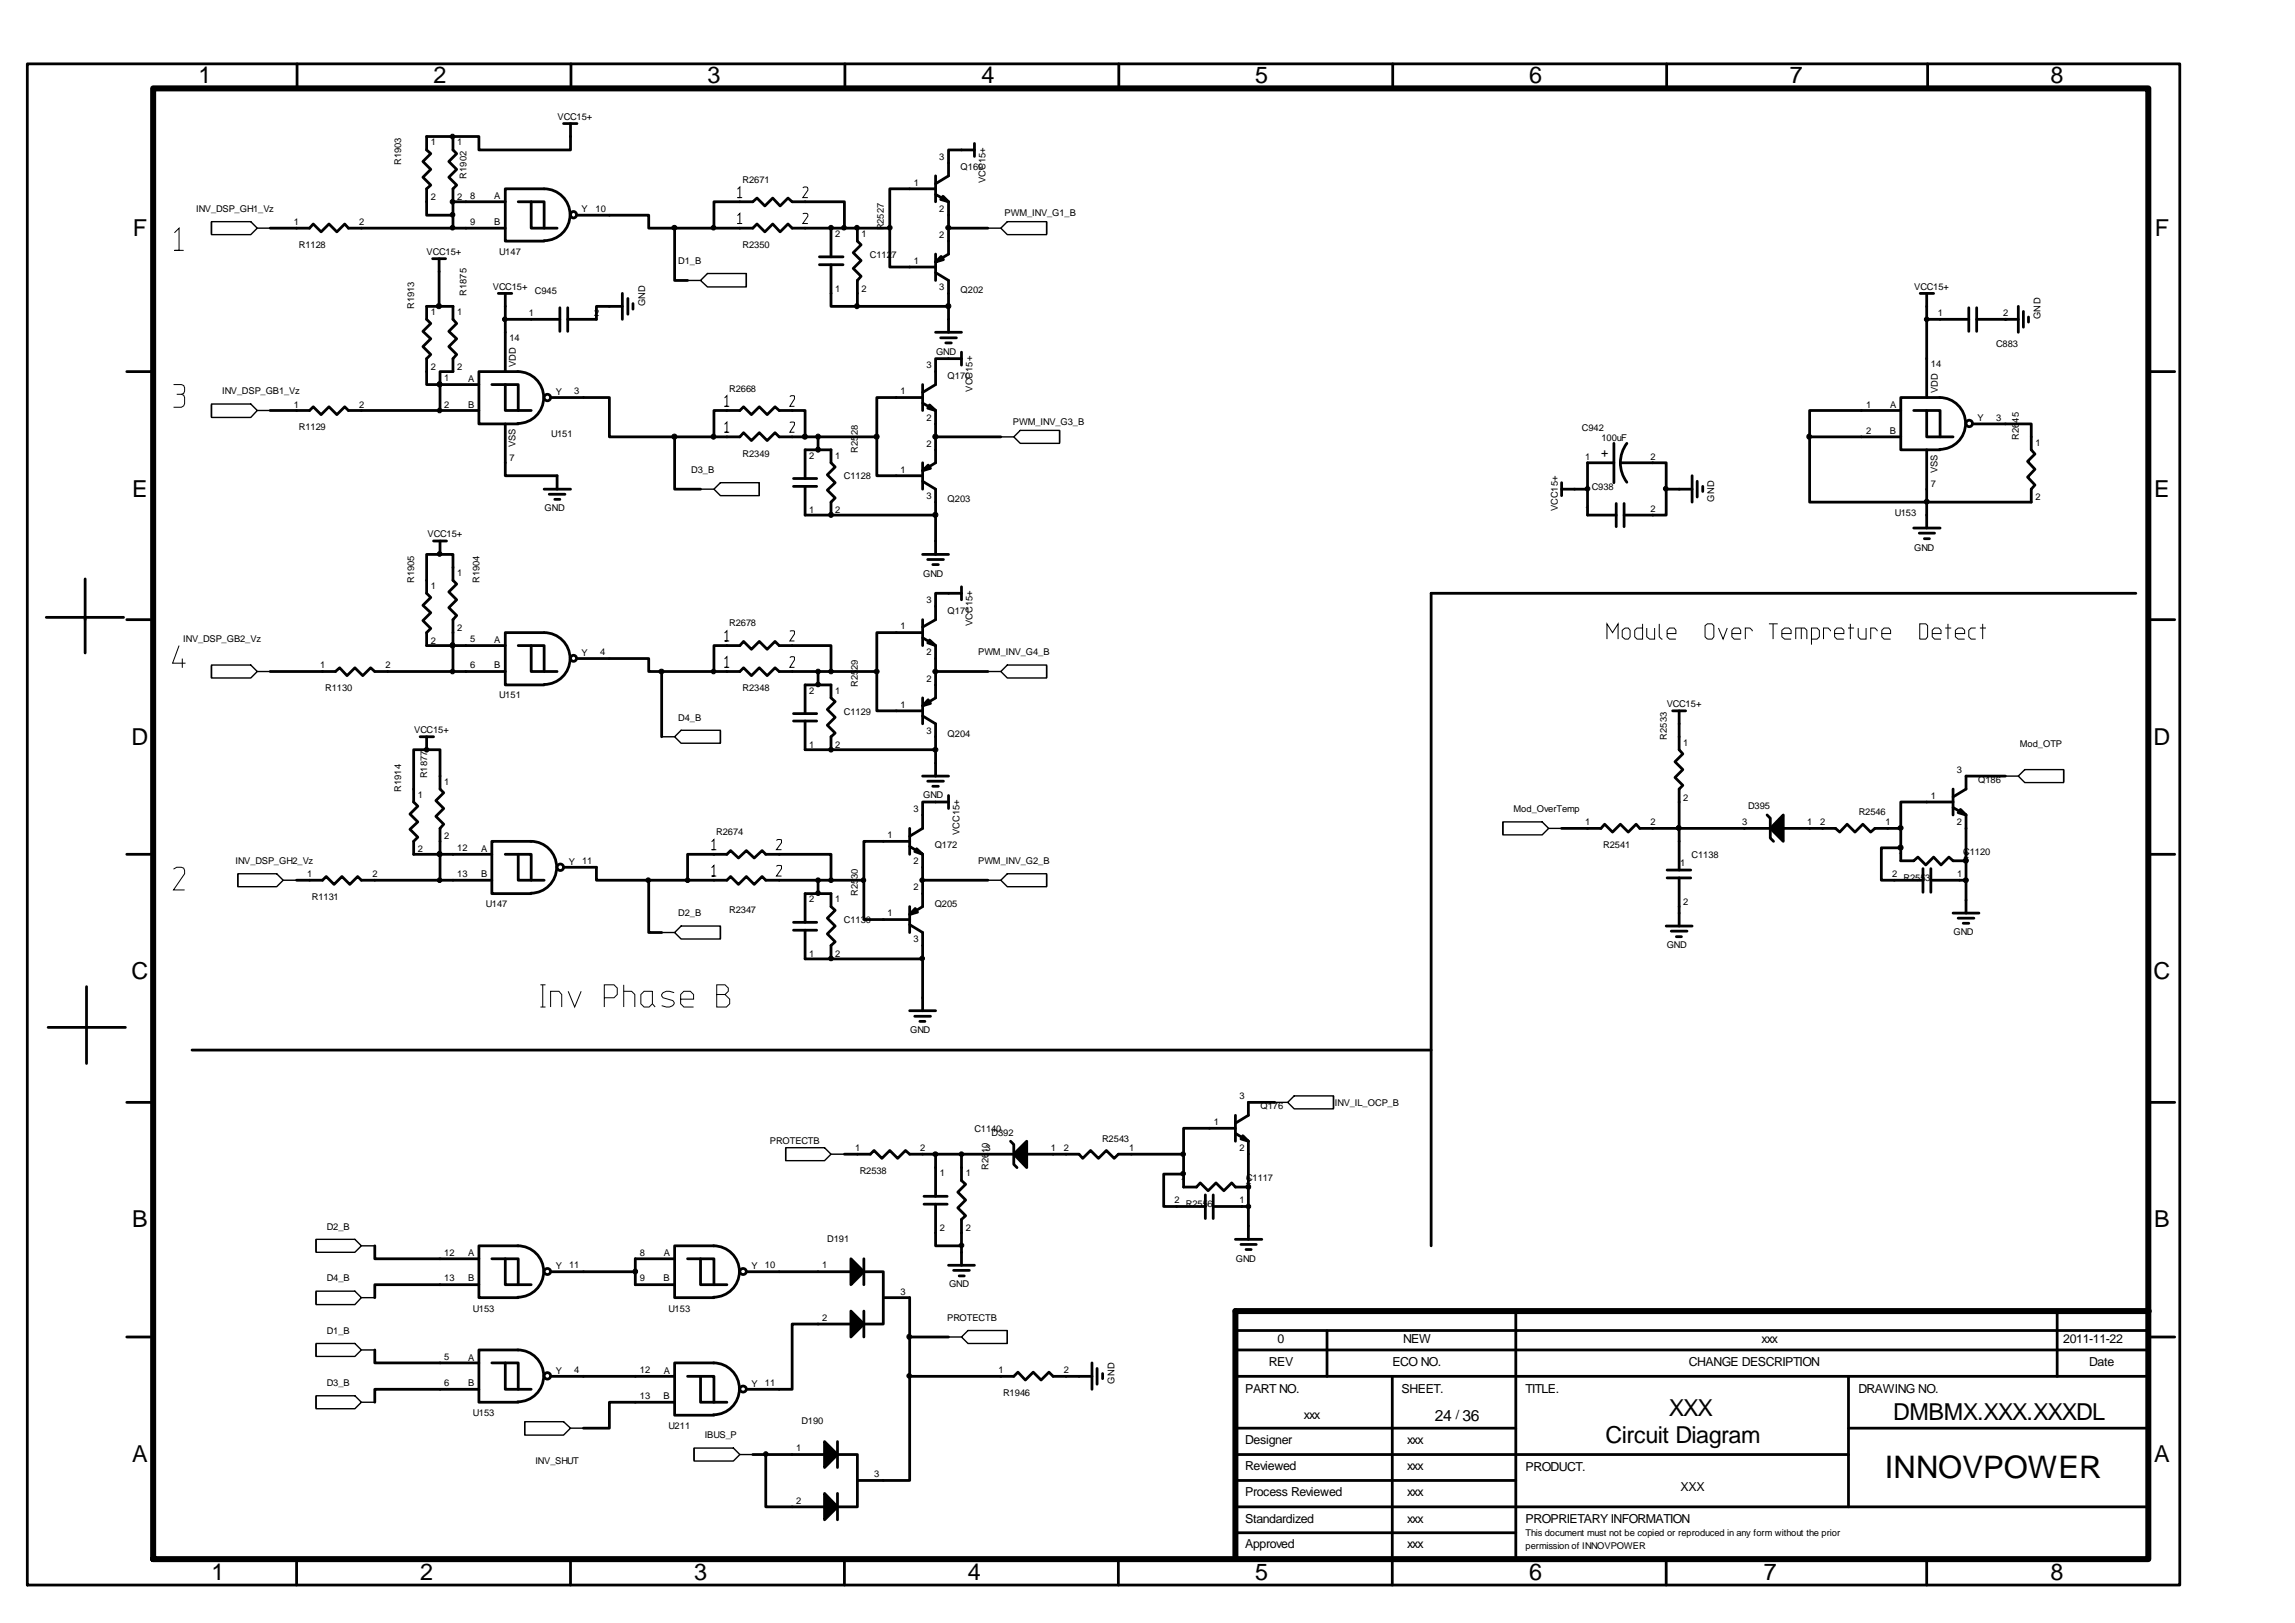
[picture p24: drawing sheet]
<svg xmlns="http://www.w3.org/2000/svg" width="420mm" height="297mm" viewBox="0 0 420 297" stroke-linecap="round" stroke-linejoin="round" font-family="sans-serif">
<defs><g id="words">
<text font-size="5.7" x="344.9" y="270.3">INNOVPOWER</text>
<g font-size="4.3">
<text x="36.3" y="15.2">1</text>
<text x="79.3" y="15.2">2</text>
<text x="129.5" y="15.2">3</text>
<text x="179.6" y="15.2">4</text>
<text x="229.7" y="15.2">5</text>
<text x="279.8" y="15.2">6</text>
<text x="327.5" y="15.2">7</text>
<text x="375.2" y="15.2">8</text>
<text x="24.3" y="43.1">F</text>
<text x="394.3" y="43.1">F</text>
<text x="24.2" y="90.9">E</text>
<text x="394.2" y="90.9">E</text>
<text x="24" y="136.2">D</text>
<text x="394" y="136.2">D</text>
<text x="24" y="179.2">C</text>
<text x="394" y="179.2">C</text>
<text x="24.2" y="224.5">B</text>
<text x="394.2" y="224.5">B</text>
<text x="293.8" y="263.9">Circuit Diagram</text>
<text x="305.4" y="259.1">XXX</text>
<text x="346.4" y="259.8">DMBMX.XXX.XXXDL</text>
<text x="24.2" y="267.5">A</text>
<text x="394.2" y="267.5">A</text>
<text x="38.7" y="289">1</text>
<text x="76.9" y="289">2</text>
<text x="127" y="289">3</text>
<text x="177.1" y="289">4</text>
<text x="229.7" y="289">5</text>
<text x="279.8" y="289">6</text>
<text x="322.7" y="289">7</text>
<text x="375.2" y="289">8</text>
</g>
<text font-size="2.9" x="262.5" y="259.9">24 36</text>
<g font-size="2.3">
<text x="293" y="83.6">+</text>
<text x="233.8" y="245.7">0</text>
<text x="256.7" y="245.7">NEW</text>
<text x="322.3" y="245.7">xxx</text>
<text x="377.6" y="245.7">2011-11-22</text>
<text x="232.2" y="249.9">REV</text>
<text x="254.8" y="249.9">ECO NO.</text>
<text x="309.1" y="249.9">CHANGE DESCRIPTION</text>
<text x="382.3" y="249.9">Date</text>
<text x="227.9" y="254.8">PART NO.</text>
<text x="256.5" y="254.8">SHEET.</text>
<text x="279.2" y="254.8">TITLE.</text>
<text x="340" y="254.8">DRAWING NO.</text>
<text x="238.6" y="259.6">xxx</text>
<text x="266.4" y="259.6">/</text>
<text x="227.9" y="264.2">Designer</text>
<text x="227.9" y="269">Reviewed</text>
<text x="257.5" y="269">xxx</text>
<text x="257.5" y="264.2">xxx</text>
<text x="279.2" y="269.2">PRODUCT.</text>
<text x="227.9" y="273.7">Process Reviewed</text>
<text x="257.5" y="273.7">xxx</text>
<text x="307.5" y="272.7">XXX</text>
<text x="227.9" y="278.6">Standardized</text>
<text x="257.5" y="278.6">xxx</text>
<text x="279.2" y="278.7">PROPRIETARY INFORMATION</text>
<text x="227.9" y="283.3">Approved</text>
<text x="257.5" y="283.3">xxx</text>
</g>
<g font-size="1.7">
<text x="102" y="21.9">VCC15+</text>
<text x="78.8" y="26.6">1</text>
<text x="83.7" y="26.6">1</text>
<text x="171.9" y="29.2">3</text>
<text x="73.4" y="30.2" transform="rotate(-90 73.4 30.2)">R1903</text>
<text x="85.3" y="32.7" transform="rotate(-90 85.3 32.7)">R1902</text>
<text x="135.9" y="33.4">R2671</text>
<text x="167.2" y="33.9">1</text>
<text x="175.8" y="31.1">Q169</text>
<text x="180.3" y="33.4" transform="rotate(-90 180.3 33.4)">VCC15+</text>
<text x="35.9" y="38.8">INV_DSP_GH1_Vz</text>
<text x="53.8" y="41.1">1</text>
<text x="65.7" y="41.1">2</text>
<text x="78.8" y="36.7">2</text>
<text x="83.7" y="36.7">2</text>
<text x="86" y="41.1">9</text>
<text x="86" y="36.3">8</text>
<text x="90.4" y="41.1">B</text>
<text x="90.4" y="36.5">A</text>
<text x="106.4" y="38.9">Y</text>
<text x="109" y="38.8">10</text>
<text x="171.9" y="38.8">2</text>
<text x="183.8" y="39.5">PWM_INV_G1_B</text>
<text x="54.7" y="45.3">R1128</text>
<text x="78.1" y="46.6">VCC15+</text>
<text x="91.4" y="46.6">U147</text>
<text x="135.9" y="45.3">R2350</text>
<text x="152.8" y="43.3">2</text>
<text x="157.7" y="43.3">1</text>
<text x="159.2" y="47.2">C1127</text>
<text x="161.7" y="42.2" transform="rotate(-90 161.7 42.2)">R2527</text>
<text x="171.9" y="43.5">2</text>
<text x="90.2" y="53">VCC15+</text>
<text x="97.9" y="53.8">C945</text>
<text x="124.1" y="48.3">D1_B</text>
<text x="152.8" y="53.3">1</text>
<text x="157.7" y="53.3">2</text>
<text x="167.2" y="48.3">1</text>
<text x="171.9" y="53.1">3</text>
<text x="175.8" y="53.7">Q202</text>
<text x="350.3" y="53">VCC15+</text>
<text x="75.8" y="56.6" transform="rotate(-90 75.8 56.6)">R1913</text>
<text x="78.8" y="57.7">1</text>
<text x="83.7" y="57.7">1</text>
<text x="85.3" y="54.1" transform="rotate(-90 85.3 54.1)">R1875</text>
<text x="96.8" y="57.8">1</text>
<text x="108.7" y="57.8">2</text>
<text x="118" y="56" transform="rotate(-90 118 56)">GND</text>
<text x="354.6" y="57.8">1</text>
<text x="366.5" y="57.8">2</text>
<text x="373.4" y="58.3" transform="rotate(-90 373.4 58.3)">GND</text>
<text x="93.2" y="62.4">14</text>
<text x="171.3" y="64.9">GND</text>
<text x="365.3" y="63.4">C883</text>
<text x="78.8" y="67.6">2</text>
<text x="81.3" y="69.8">1</text>
<text x="83.7" y="67.6">2</text>
<text x="85.7" y="69.8">A</text>
<text x="94.4" y="67.2" transform="rotate(-90 94.4 67.2)">VDD</text>
<text x="133.4" y="71.6">R2668</text>
<text x="169.5" y="67.4">3</text>
<text x="173.4" y="69.3">Q170</text>
<text x="178" y="71.6" transform="rotate(-90 178 71.6)">VCC15+</text>
<text x="353.3" y="67.2">14</text>
<text x="354.6" y="72" transform="rotate(-90 354.6 72)">VDD</text>
<text x="40.6" y="72.1">INV_DSP_GB1_Vz</text>
<text x="53.8" y="74.6">1</text>
<text x="65.7" y="74.6">2</text>
<text x="81.3" y="74.6">2</text>
<text x="85.7" y="74.6">B</text>
<text x="101.7" y="72.3">Y</text>
<text x="105.1" y="72.1">3</text>
<text x="164.8" y="72.1">1</text>
<text x="169.5" y="77">2</text>
<text x="185.3" y="77.7">PWM_INV_G3_B</text>
<text x="341.5" y="74.6">1</text>
<text x="345.9" y="74.7">A</text>
<text x="361.9" y="77">Y</text>
<text x="365.3" y="77">3</text>
<text x="54.7" y="78.7">R1129</text>
<text x="94.3" y="81.8" transform="rotate(-90 94.3 81.8)">VSS</text>
<text x="100.8" y="80">U151</text>
<text x="135.9" y="83.6">R2349</text>
<text x="148.1" y="83.9">2</text>
<text x="152.8" y="83.9">1</text>
<text x="157" y="82.8" transform="rotate(-90 157 82.8)">R2528</text>
<text x="169.5" y="81.7">2</text>
<text x="289.5" y="78.9">C942</text>
<text x="293" y="80.8">100uF</text>
<text x="341.5" y="79.3">2</text>
<text x="345.8" y="79.3">B</text>
<text x="369.4" y="80.4" transform="rotate(-90 369.4 80.4)">R2645</text>
<text x="372.5" y="81.5">1</text>
<text x="93.2" y="84.4">7</text>
<text x="126.5" y="86.5">D3_B</text>
<text x="154.4" y="87.7">C1128</text>
<text x="164.8" y="86.5">1</text>
<text x="290.1" y="84.1">1</text>
<text x="291.3" y="89.7">C938</text>
<text x="302" y="84.1">2</text>
<text x="353.3" y="89.2">7</text>
<text x="354.5" y="86.5" transform="rotate(-90 354.5 86.5)">VSS</text>
<text x="99.7" y="93.6">GND</text>
<text x="148.1" y="93.9">1</text>
<text x="152.8" y="93.9">2</text>
<text x="169.5" y="91.3">3</text>
<text x="173.4" y="91.9">Q203</text>
<text x="285.1" y="93.6" transform="rotate(-90 285.1 93.6)">VCC15+</text>
<text x="290.1" y="93.6">1</text>
<text x="302" y="93.6">2</text>
<text x="313.7" y="91.8" transform="rotate(-90 313.7 91.8)">GND</text>
<text x="346.7" y="94.4">U153</text>
<text x="372.5" y="91.5">2</text>
<text x="78.2" y="98.3">VCC15+</text>
<text x="350.3" y="100.8">GND</text>
<text x="75.8" y="106.7" transform="rotate(-90 75.8 106.7)">R1905</text>
<text x="78.8" y="107.8">1</text>
<text x="83.7" y="105.4">1</text>
<text x="87.7" y="106.7" transform="rotate(-90 87.7 106.7)">R1904</text>
<text x="168.9" y="105.5">GND</text>
<text x="169.5" y="110.3">3</text>
<text x="173.4" y="112.3">Q171</text>
<text x="33.5" y="117.5">INV_DSP_GB2_Vz</text>
<text x="78.8" y="117.8">2</text>
<text x="83.7" y="115.4">2</text>
<text x="86" y="117.5">5</text>
<text x="90.4" y="117.6">A</text>
<text x="109.8" y="119.9">4</text>
<text x="133.4" y="114.6">R2678</text>
<text x="164.8" y="115.1">1</text>
<text x="169.5" y="119.9">2</text>
<text x="178" y="114.6" transform="rotate(-90 178 114.6)">VCC15+</text>
<text x="179" y="119.9">PWM_INV_G4_B</text>
<text x="58.6" y="122.3">1</text>
<text x="70.5" y="122.3">2</text>
<text x="86" y="122.3">6</text>
<text x="90.4" y="122.3">B</text>
<text x="106.4" y="120.1">Y</text>
<text x="157" y="125.7" transform="rotate(-90 157 125.7)">R2529</text>
<text x="169.5" y="124.7">2</text>
<text x="59.5" y="126.5">R1130</text>
<text x="91.4" y="127.8">U151</text>
<text x="124.1" y="131.8">D4_B</text>
<text x="135.9" y="126.5">R2348</text>
<text x="148.1" y="126.9">2</text>
<text x="152.8" y="126.9">1</text>
<text x="154.4" y="130.7">C1129</text>
<text x="164.8" y="129.5">1</text>
<text x="305" y="129.4">VCC15+</text>
<text x="75.8" y="134.1">VCC15+</text>
<text x="148.1" y="136.9">1</text>
<text x="152.8" y="136.9">2</text>
<text x="169.5" y="134.2">3</text>
<text x="173.4" y="134.8">Q204</text>
<text x="305" y="135.3" transform="rotate(-90 305 135.3)">R2533</text>
<text x="308" y="136.4">1</text>
<text x="369.6" y="136.7">Mod_OTP</text>
<text x="78.1" y="142.4" transform="rotate(-90 78.1 142.4)">R1877</text>
<text x="81.3" y="143.6">1</text>
<text x="358.1" y="141.4">3</text>
<text x="362" y="143.3">Q186</text>
<text x="73.4" y="144.9" transform="rotate(-90 73.4 144.9)">R1914</text>
<text x="76.5" y="146">1</text>
<text x="167.1" y="148.5">3</text>
<text x="168.9" y="146">GND</text>
<text x="276.9" y="148.5">Mod_OverTemp</text>
<text x="308" y="146.5">2</text>
<text x="319.9" y="148.1">D395</text>
<text x="340.1" y="149.2">R2546</text>
<text x="353.3" y="146.1">1</text>
<text x="76.5" y="156">2</text>
<text x="81.3" y="153.6">2</text>
<text x="83.7" y="155.7">12</text>
<text x="88.1" y="155.8">A</text>
<text x="131.1" y="152.7">R2674</text>
<text x="162.4" y="153.3">1</text>
<text x="171" y="155.2">Q172</text>
<text x="175.6" y="152.7" transform="rotate(-90 175.6 152.7)">VCC15+</text>
<text x="290.1" y="151">1</text>
<text x="293.4" y="155.1">R2541</text>
<text x="302" y="151">2</text>
<text x="318.8" y="151">3</text>
<text x="330.7" y="151">1</text>
<text x="333.1" y="151">2</text>
<text x="345" y="151">1</text>
<text x="358.1" y="151">2</text>
<text x="43.1" y="158.1">INV_DSP_GH2_Vz</text>
<text x="56.2" y="160.4">1</text>
<text x="68.2" y="160.4">2</text>
<text x="83.7" y="160.4">13</text>
<text x="88.1" y="160.4">B</text>
<text x="104.1" y="158.2">Y</text>
<text x="106.5" y="158.1">11</text>
<text x="167.1" y="158.1">2</text>
<text x="179" y="158.1">PWM_INV_G2_B</text>
<text x="307.4" y="158.5">1</text>
<text x="309.5" y="157">C1138</text>
<text x="346.2" y="160.4">2</text>
<text x="347.4" y="156.9">1</text>
<text x="348.3" y="161.1">R2553</text>
<text x="358.1" y="160.4">1</text>
<text x="359.2" y="156.5">C1120</text>
<text x="359.3" y="156.9">2</text>
<text x="57.1" y="164.7">R1131</text>
<text x="88.9" y="165.9">U147</text>
<text x="124.1" y="167.6">D2_B</text>
<text x="133.4" y="167">R2347</text>
<text x="148.1" y="165.1">2</text>
<text x="152.8" y="165.1">1</text>
<text x="157" y="163.9" transform="rotate(-90 157 163.9)">R2530</text>
<text x="162.4" y="167.6">1</text>
<text x="167.1" y="162.9">2</text>
<text x="171" y="165.9">Q205</text>
<text x="308" y="165.5">2</text>
<text x="154.4" y="168.9">C1130</text>
<text x="167.1" y="172.4">3</text>
<text x="305" y="173.5">GND</text>
<text x="357.5" y="171.1">GND</text>
<text x="148.1" y="175.1">1</text>
<text x="152.8" y="175.1">2</text>
<text x="166.5" y="189.1">GND</text>
<text x="226.8" y="201.1">3</text>
<text x="230.6" y="202.9">Q176</text>
<text x="244.3" y="202.3">INV_IL_OCP_B</text>
<text x="140.9" y="209.4">PROTECTB</text>
<text x="178.3" y="207.1">C1140</text>
<text x="181.4" y="207.8">D392</text>
<text x="201.7" y="208.9">R2543</text>
<text x="222.1" y="205.8">1</text>
<text x="156.5" y="210.6">1</text>
<text x="157.3" y="214.8">R2538</text>
<text x="168.4" y="210.6">2</text>
<text x="172" y="215.2">1</text>
<text x="176.7" y="215.2">1</text>
<text x="180.3" y="210.6">3</text>
<text x="180.8" y="214" transform="rotate(-90 180.8 214)">R2610</text>
<text x="192.3" y="210.6">1</text>
<text x="194.7" y="210.6">2</text>
<text x="206.6" y="210.6">1</text>
<text x="226.8" y="210.6">2</text>
<text x="214.9" y="220.1">2</text>
<text x="216.1" y="216.6">1</text>
<text x="217" y="220.8">R2556</text>
<text x="226.8" y="220.1">1</text>
<text x="228" y="216.2">C1117</text>
<text x="228" y="216.6">2</text>
<text x="59.8" y="225">D2_B</text>
<text x="151.4" y="227.2">D191</text>
<text x="172" y="225.2">2</text>
<text x="176.7" y="225.2">2</text>
<text x="81.3" y="229.7">12</text>
<text x="85.7" y="229.8">A</text>
<text x="101.7" y="232.2">Y</text>
<text x="104.1" y="232.1">11</text>
<text x="117.1" y="229.7">8</text>
<text x="121.5" y="229.8">A</text>
<text x="137.5" y="232.2">Y</text>
<text x="140" y="232.1">10</text>
<text x="150.5" y="232.1">1</text>
<text x="226.1" y="230.8">GND</text>
<text x="59.8" y="234.4">D4_B</text>
<text x="81.3" y="234.4">13</text>
<text x="85.7" y="234.4">B</text>
<text x="86.5" y="239.9">U153</text>
<text x="117.1" y="234.4">9</text>
<text x="121.4" y="234.4">B</text>
<text x="122.3" y="239.9">U153</text>
<text x="164.8" y="236.9">3</text>
<text x="173.7" y="235.5">GND</text>
<text x="59.8" y="244">D1_B</text>
<text x="150.5" y="241.6">2</text>
<text x="173.3" y="241.6">PROTECTB</text>
<text x="81.3" y="248.8">5</text>
<text x="85.7" y="248.9">A</text>
<text x="101.7" y="251.3">Y</text>
<text x="105.1" y="251.2">4</text>
<text x="117.1" y="251.2">12</text>
<text x="121.5" y="251.3">A</text>
<text x="182.7" y="251.2">1</text>
<text x="194.7" y="251.2">2</text>
<text x="59.8" y="253.6">D3_B</text>
<text x="81.3" y="253.6">6</text>
<text x="85.7" y="253.6">B</text>
<text x="117.1" y="255.9">13</text>
<text x="121.4" y="255.9">B</text>
<text x="137.5" y="253.7">Y</text>
<text x="140" y="253.6">11</text>
<text x="183.6" y="255.4">R1946</text>
<text x="204" y="253.2" transform="rotate(-90 204 253.2)">GND</text>
<text x="86.5" y="259.1">U153</text>
<text x="122.3" y="261.4">U211</text>
<text x="128.9" y="263.1">IBUS_P</text>
<text x="146.6" y="260.5">D190</text>
<text x="98" y="267.9">INV_SHUT</text>
<text x="145.7" y="265.5">1</text>
<text x="145.7" y="275.1">2</text>
<text x="159.9" y="270.3">3</text>
<text x="279.1" y="281.1">This document must not be copied or reproduced in any form without the prior</text>
<text x="279.1" y="283.5">permission of INNOVPOWER</text>
</g>
</g></defs>
<g fill="none" stroke="#000" stroke-width=".51">
<path d="M5 11.7h393.9v278.3h-393.9zM54.4 11.7v4.3M104.5 11.7v4.3M154.6 11.7v4.3M204.7 11.7v4.3M254.8 11.7v4.3M305 11.7v4.3M352.7 11.7v4.3M82.9 25v2.4l.7 .7-1.5 1.4 1.5 1.5-1.5 1.4 1.5 1.5-.7 .6v7.2M82.9 36.9h9.6M94.8 36.9h4.8v4.8M97.2 36.9v4.8h4.7"/>
<path d="M103.1 22.6h2.5M104.4 22.6v4.8h-16.8v-2.4h-9.5v2.4l.7 .7-1.4 1.4 1.4 1.5-1.4 1.4 1.4 1.5-.7 .6v4.9h4.8M105.6 39.4h13.1v2.3h19.1l.7-.7 1.5 1.4 1.4-1.4 1.3 1.4 1.5-1.4 .7 .7h17.9M171.2 34.5h-8.4v14.4h8.4M171.2 35.6l2.4 1.3v9.6l-2.4 1.4M171.2 32.2v4.7M178.3 27.4h-4.7v4.8l-2.4 1.4M178.3 26.2v2.4M49.4 41.7h7.2l.7-.7 1.5 1.4 1.4-1.4 1.4 1.4 1.5-1.4 .7 .7h28.7M78.1 56h4.8v2.4l.7 .8-1.5 1.4 1.5 1.4-1.5 1.4 1.5 1.5-.7 .7v2.4h-2.4v2.4h-2.4v-4.8l.7-.7-1.4-1.5 1.4-1.4-1.4-1.4 1.4-1.4-.7-.8zM79.2 47.3h2.3M80.3 47.3v8.7"/>
<path d="M91.2 53.7h2.4M92.5 58.4h9.9M92.5 53.7v14.3M99.6 44a4.7 4.7 0 0 0 4.7-4.7 4.7 4.7 0 0 0-4.7-4.8h-7.1v9.6h7.1M102.4 56.3v4.3M103.9 56.3v4.3M113.9 56h-4.8v2.4h-5.2M113.9 53.7v4.7M114.9 54.6v2.9M115.8 55.5v1.1M123.4 41.7v9.6h2.4M130.6 41.7v-4.8h7.2l.7-.7 1.5 1.5 1.4-1.5 1.3 1.5 1.5-1.5 .7 .7h9.6v4.8"/>
<path d="M149.9 48.4h4.4M149.9 47h4.4M152.1 48.4v7.6h21.5M152.1 41.7v5.3M156.9 41.7v2.4l.7 .7-1.5 1.4 1.5 1.5-1.5 1.4 1.5 1.4-.7 .8v4.7M171.2 49.9l2.4 1.4v9.5M171.2 46.5v4.8M173.6 41.7h7.2M351.4 53.7h2.4M352.6 58.4h7.7M352.6 53.7v19M360.3 56.3v4.3"/>
<path d="M361.7 58.4h7.6M361.7 56.3v4.3M369.3 56v4.8M370.2 57v2.9M371.2 58v.9M23.2 68h4.7M49.4 75.1h7.2l.7-.7 1.5 1.5 1.4-1.5 1.4 1.5 1.5-1.5 .7 .7h23.8M80.5 70.4v4.7M80.5 70.4h7.1M90 70.4h4.8v4.7M92.5 77.6v9.4h9.4v2.5M92.5 70.4v4.7h4.7"/>
<path d="M94.7 68a4.7 4.7 0 0 1 4.8 4.7 4.7 4.7 0 0 1-4.8 4.8M94.8 68h-7.2v9.6h7.2M100.8 72.7h10.7v7.2h23.9l.7-.7 1.4 1.4 1.4-1.4 1.5 1.4 1.4-1.4 .8 .7h17.8M123.4 79.9v9.6h4.8M130.6 79.9v-4.8h4.8l.7-.7 1.4 1.5 1.4-1.5 1.5 1.5 1.4-1.5 .8 .7h4.7v4.8M149.7 79.9v2.4M168.8 72.7h-8.4v14.3h8.4M168.8 73.7l2.4 1.4v9.6l-2.4 1.4M168.8 70.4v4.7M171.2 79.9h11.9M171.2 60.8h4.7M172.1 61.8h2.9"/>
<path d="M173.1 62.7h1M175.9 65.6h-4.7v4.8l-2.4 1.4M175.9 64.4v2.4M331.1 79.9h16.7M347.8 75.1h-16.7v16.8h40.6v-2.4l.7-.8-1.4-1.4 1.4-1.4-1.4-1.5 1.4-1.3-.7-.8v-4.7h-10.8M350.2 75.1h4.8v4.8M352.6 75.1v4.8h4.8M354.9 72.7a4.7 4.7 0 0 1 4.8 4.8 4.7 4.7 0 0 1-4.8 4.7M355 72.7h-7.2v9.6h7.2M393.2 68h4.7M79.3 99h2.4M80.5 99v2.4"/>
<path d="M99.6 89.5h4.8M100.5 90.4h2.9M101.5 91.4h.9M145.2 89h4.2M145.2 87.5h4.2M147.3 89v5.2h23.9M147.3 87.5v-5.2h4.8v2.4l.7 .7-1.4 1.5 1.4 1.4-1.4 1.4 1.4 1.4-.7 .8v2.3M168.8 88.1l2.4 1.4v11.9M168.8 84.7v4.8M285.7 89.5h4.8M285.7 88.3v2.4M295.3 84.7h-4.8v9.5h5.2"/>
<path d="M295.3 81.1v7.2M295.7 92.1v4.3M296.5 84.7h8.4v9.5h-7.7M297.2 92.1v4.3M297.7 81.1a5.9 5.9 0 0 0 0 7.1M304.9 89.5h4.7M309.6 87v4.9M310.6 88.1v2.8M311.6 89v.9M350.2 96.6h4.8M351.2 97.5h2.8M352.1 98.6h1"/>
<path d="M352.6 82.3v14.3M8.5 112.9h14.1M15.6 105.9v13.6M23.2 113.4h4.7M92.5 118.1h-14.4v-2.4l.7-.7-1.4-1.5 1.4-1.4-1.4-1.4 1.4-1.4-.7-.8v-7.1h4.8v4.8l.7 .6-1.5 1.5 1.5 1.4-1.5 1.5 1.5 1.4-.7 .8v9.5M94.8 118.1h4.8v4.8M97.2 118.1v4.8h4.7M168.8 115.7h-8.4v14.3h8.4M168.8 116.7l2.4 1.4v9.6l-2.4 1.4M168.8 113.4v4.7M168.8 101.4h4.8M169.8 102.4h2.8"/>
<path d="M170.7 103.3h1M175.9 108.5h-4.7v4.9l-2.4 1.3M175.9 107.4v2.3M390.8 108.5h-128.9v119.4M393.2 113.4h4.7M49.4 122.9h12l.7-.7 1.4 1.4 1.4-1.4 1.5 1.4 1.4-1.4 .8 .7h23.9M76.9 134.8h2.4M78.1 137.2h-2.4v9.5l.8 .8-1.5 1.4 1.5 1.5-1.5 1.3 1.5 1.5-.8 .7v2.4h14.3M78.1 137.2h2.4v7.2l.7 .6-1.4 1.5 1.4 1.4-1.4 1.5 1.4 1.4-.7 .8v9.4M78.1 134.8v2.4M99.6 125.2a4.7 4.7 0 0 0 4.7-4.7 4.7 4.7 0 0 0-4.7-4.8h-7.1v9.6h7.1M105.6 120.5h13.1v2.4h16.7l.7-.7 1.4 1.4 1.4-1.4 1.5 1.4 1.4-1.4 .8 .7h17.8"/>
<path d="M121.1 122.9v11.9M130.6 122.9v-4.8h4.8l.7-.8 1.4 1.5 1.4-1.5 1.5 1.5 1.4-1.5 .8 .8h9.5v4.8M145.2 131.9h4.2M145.2 130.6h4.2M147.3 131.9v5.3h23.9M147.3 130.6v-5.3h4.8v2.4l.7 .7-1.4 1.4 1.4 1.4-1.4 1.5 1.4 1.4-.7 .7v2.4M149.7 122.9v2.4M168.8 131l2.4 1.4v9.6M168.8 127.7v4.7M171.2 122.9h9.6M306.1 130h2.3M307.3 130v7.2l.6 .7-1.4 1.5 1.4 1.4-1.4 1.4 1.4 1.5-.6 .7v14.8"/>
<path d="M23.2 156.3h4.7M92.5 156.3h4.7v4.7M94.8 156.3v4.7h4.8M97.2 153.9a4.7 4.7 0 0 1 4.7 4.8 4.7 4.7 0 0 1-4.7 4.7M97.2 153.9h-7.2v9.6h7.2M103.1 158.7h6v2.3h23.9l.7-.6 1.4 1.4 1.5-1.4 1.4 1.4 1.4-1.4 .7 .6h18M166.5 153.9h-8.4v14.3h8.4M166.5 154.9l2.3 1.4v9.6l-2.3 1.4M166.5 151.6v4.7M168.8 142h4.8M169.8 142.9h2.8M170.7 143.8h1"/>
<path d="M173.6 146.7h-4.8v4.9l-2.3 1.4M173.6 145.5v2.4M285.7 151.6h7.2l.7-.8 1.5 1.4 1.4-1.4 1.4 1.4 1.5-1.4 .7 .8h23.8M305.1 159.2h4.3M323.3 149.1l.6 .6v3.6l.6 .6M347.8 155.1h-3.5v5.9h7.6M347.8 151.6v5.9h2.4l.7-.7 1.5 1.4 1.4-1.4 1.4 1.4 1.4-1.4 .8 .7h2.3M351.9 158.9v4.3M353.3 158.9v4.3M357.4 146.7h-9.6v4.9h-4.7l-.8 .6-1.4-1.4-1.5 1.4-1.4-1.4-1.4 1.4-.7-.6h-9.6M357.4 147.7l2.3 1.4v17.9M357.4 144.4v4.7"/>
<path d="M366.9 142h-7.2v2.4l-2.3 1.4M393.2 156.3h4.7M54.3 161h4.7l.7-.6 1.4 1.4 1.5-1.4 1.4 1.4 1.4-1.4 .7 .6h23.9M118.7 161v9.6h2.4M125.8 161v-4.7h7.2l.7-.7 1.4 1.4 1.5-1.4 1.4 1.4 1.4-1.4 .7 .7h12v4.7M145.2 170.2h4.2M145.2 168.7h4.2M147.3 170.2v5.2h21.5M147.3 168.7v-5.2h4.8v2.4l.7 .6-1.4 1.5 1.4 1.4-1.4 1.5 1.4 1.4-.7 .7v2.4M149.7 161v2.5M166.5 169.2l2.3 1.4v14.3M166.5 165.9v4.7"/>
<path d="M168.8 161h12M304.9 169.4h4.7M305.1 160.6h4.3M305.8 170.3h2.9M306.7 171.4h1M307.3 160.6v8.8M353.3 161h6.4M357.4 167h4.7M358.3 168h2.9M359.2 168.9h1.1M8.8 188h14.1M15.8 180.5v14.1"/>
<path d="M35.1 192.1h226.8M166.5 184.9h4.7M167.4 185.9h2.9M168.3 186.9h.9M23.2 201.7h4.7M154.5 211.2h4.8l.6-.7 1.5 1.4 1.4-1.4 1.5 1.4 1.4-1.4 .8 .7h19M169.1 218.9h4.2M171.2 211.2v7.7M175.9 211.2v4.8l.8 .7-1.4 1.4 1.4 1.4-1.4 1.5 1.4 1.4-.8 .7v8.4M184.9 208.8l.6 .6v3.6l.6 .6M216.6 214.8h-3.7v5.9h7.7M216.6 211.2v6h2.3l.7-.8 1.5 1.4 1.4-1.4 1.4 1.4 1.5-1.4 .7 .8h2.3"/>
<path d="M220.6 218.6v4.3M222 218.6v4.3M226.1 206.4h-9.5v4.8h-12l-.7 .7-1.5-1.4-1.4 1.4-1.4-1.4-1.5 1.4-.7-.7h-9.5M226.1 207.3l2.3 1.5v17.9M226.1 204v4.8M233.3 201.7h-4.9v2.3l-2.3 1.5M393.2 201.7h4.7M68.6 227.9v2.4h19M87.6 235h-19v2.4M90 230.3h4.8v4.7M92.5 230.3v4.7h4.7M94.7 227.9a4.7 4.7 0 0 1 4.8 4.7 4.7 4.7 0 0 1-4.8 4.7"/>
<path d="M94.8 227.9h-7.2v9.5h7.2M100.8 232.7h15.4M123.4 230.3h-7.2v4.7h7.2M125.8 230.3h4.8v4.7M128.2 230.3v4.7h4.8M130.6 227.9a4.7 4.7 0 0 1 4.7 4.7 4.7 4.7 0 0 1-4.7 4.7M130.6 227.9h-7.2v9.5h7.2M136.6 232.7h20.3M158.1 232.7h3.5v9.5h-3.5M158.1 230.3v4.7M158.1 239.9v4.7M161.6 237.4h4.9v33.4h-9.6"/>
<path d="M169.1 220.3h4.2M171.2 220.3v7.6h4.7M173.6 231.5h4.7M174.5 232.4h2.9M175.5 233.4h.9M222 220.7h6.4M226.1 226.7h4.8M227.1 227.7h2.8M228 228.6h.9M277.4 239.9v45.3M376.4 239.9v11.9M23.2 244.6h4.7"/>
<path d="M68.6 247v2.3h19M87.6 254.2h-19v2.3M90 249.3h4.8v4.9M92.5 249.3v4.9h4.7M94.7 247a4.7 4.7 0 0 1 4.8 4.7 4.7 4.7 0 0 1-4.8 4.8M94.8 247h-7.2v9.5h7.2M100.8 251.8h22.6M123.4 256.5h-11.9v4.8h-4.7M125.8 251.8h4.8v4.7M128.2 251.8v4.7h4.8M130.6 249.3a4.7 4.7 0 0 1 4.7 4.8 4.7 4.7 0 0 1-4.7 4.7M130.6 249.3h-7.2v9.6h7.2"/>
<path d="M156.9 242.2h-12v12h-8.3M166.5 251.8h19l.8-.8 1.3 1.5 1.5-1.5 1.4 1.5 1.4-1.5 .8 .8h7.1M166.5 244.6h7.1M199.8 249.3v4.9M200.7 250.4v2.8M201.8 251.3v.9M226.1 251.8h167.1M226.1 247h167.1M226.1 243.4h167.1M242.8 243.4v8.4M254.8 251.8v38.2M338.2 251.8v23.9"/>
<path d="M393.2 244.6h4.7M137.8 266.1h14.3M140.1 266.1v9.6h12M153.2 266.1h3.7v9.6h-3.7M153.2 263.7v4.8M153.2 273.2v4.8M226.1 266.1h112.1M226.1 270.8h51.3M226.1 275.7h167.1M226.1 261.3h51.3M338.2 261.3h55M54.3 285.2v4.8"/>
<path d="M104.4 285.2v4.8M154.5 285.2v4.8M204.6 285.2v4.8M226.1 280.4h51.3M304.9 285.2v4.8M352.6 285.2v4.8"/>
<circle cx="104.9" cy="39.3" r=".57"/>
<circle cx="100.2" cy="72.7" r=".59"/>
<circle cx="360.3" cy="77.5" r=".59"/>
<circle cx="104.9" cy="120.4" r=".55"/>
<circle cx="102.5" cy="158.7" r=".59"/>
<circle cx="100.2" cy="232.6" r=".57"/>
<circle cx="136" cy="232.6" r=".57"/>
<circle cx="100.2" cy="251.7" r=".59"/>
<circle cx="136" cy="254.1" r=".57"/>
</g>
<g fill="#000">
<circle cx="82.9" cy="25" r=".25"/>
<circle cx="152.1" cy="41.7" r=".25"/>
<circle cx="156.9" cy="41.7" r=".25"/>
<circle cx="366.9" cy="58.4" r=".25"/>
<circle cx="152.1" cy="94.2" r=".25"/>
<circle cx="80.5" cy="101.4" r=".25"/>
<circle cx="152.1" cy="137.2" r=".25"/>
<circle cx="359.7" cy="157.5" r=".25"/>
<circle cx="152.1" cy="175.4" r=".25"/>
<circle cx="228.4" cy="217.2" r=".25"/>
</g>
<g fill="#000" stroke="#000" stroke-width=".18">
<circle cx="82.8" cy="36.9" r=".42"/>
<circle cx="82.8" cy="39.3" r=".42"/>
<circle cx="82.8" cy="25" r=".42"/>
<circle cx="80.3" cy="56" r=".47"/>
<circle cx="82.8" cy="41.7" r=".42"/>
<circle cx="92.4" cy="58.4" r=".42"/>
<circle cx="123.4" cy="41.7" r=".45"/>
<circle cx="130.6" cy="41.7" r=".42"/>
<circle cx="152.1" cy="41.7" r=".42"/>
<circle cx="154.4" cy="41.7" r=".42"/>
<circle cx="156.8" cy="56" r=".45"/>
<circle cx="156.8" cy="41.7" r=".42"/>
<circle cx="162.8" cy="41.7" r=".42"/>
<circle cx="173.5" cy="56" r=".47"/>
<circle cx="173.5" cy="41.7" r=".45"/>
<circle cx="352.6" cy="58.4" r=".42"/>
<circle cx="80.4" cy="70.3" r=".45"/>
<circle cx="80.4" cy="75.1" r=".42"/>
<circle cx="123.4" cy="79.9" r=".47"/>
<circle cx="130.5" cy="79.9" r=".45"/>
<circle cx="147.3" cy="79.9" r=".47"/>
<circle cx="149.7" cy="79.9" r=".45"/>
<circle cx="160.4" cy="79.9" r=".47"/>
<circle cx="171.2" cy="79.9" r=".47"/>
<circle cx="331" cy="79.9" r=".45"/>
<circle cx="149.7" cy="82.3" r=".45"/>
<circle cx="152" cy="94.2" r=".45"/>
<circle cx="171.2" cy="94.2" r=".47"/>
<circle cx="290.5" cy="89.4" r=".42"/>
<circle cx="304.8" cy="89.4" r=".42"/>
<circle cx="352.6" cy="91.8" r=".42"/>
<circle cx="80.4" cy="101.3" r=".42"/>
<circle cx="82.8" cy="118.1" r=".45"/>
<circle cx="78.1" cy="137.2" r=".42"/>
<circle cx="82.8" cy="122.9" r=".42"/>
<circle cx="121.1" cy="122.9" r=".45"/>
<circle cx="130.6" cy="122.9" r=".42"/>
<circle cx="149.7" cy="122.9" r=".42"/>
<circle cx="149.7" cy="125.2" r=".42"/>
<circle cx="152.1" cy="137.2" r=".42"/>
<circle cx="152.1" cy="122.9" r=".42"/>
<circle cx="160.4" cy="122.9" r=".45"/>
<circle cx="171.2" cy="122.9" r=".45"/>
<circle cx="171.2" cy="137.2" r=".45"/>
<circle cx="80.4" cy="156.3" r=".45"/>
<circle cx="307.2" cy="151.5" r=".42"/>
<circle cx="347.8" cy="155.1" r=".47"/>
<circle cx="347.8" cy="151.5" r=".45"/>
<circle cx="359.7" cy="157.4" r=".47"/>
<circle cx="80.4" cy="161" r=".42"/>
<circle cx="118.6" cy="161" r=".42"/>
<circle cx="125.8" cy="161" r=".42"/>
<circle cx="149.7" cy="161" r=".42"/>
<circle cx="149.7" cy="163.4" r=".42"/>
<circle cx="152.1" cy="161" r=".42"/>
<circle cx="152.1" cy="175.3" r=".42"/>
<circle cx="158" cy="161" r=".42"/>
<circle cx="168.7" cy="161" r=".42"/>
<circle cx="168.7" cy="175.3" r=".42"/>
<circle cx="359.7" cy="161" r=".45"/>
<circle cx="171.2" cy="211.2" r=".45"/>
<circle cx="175.9" cy="211.2" r=".42"/>
<circle cx="216.5" cy="211.2" r=".42"/>
<circle cx="216.5" cy="214.7" r=".42"/>
<circle cx="228.4" cy="217.1" r=".45"/>
<circle cx="116.2" cy="232.6" r=".45"/>
<circle cx="175.9" cy="227.8" r=".42"/>
<circle cx="228.4" cy="220.7" r=".42"/>
<circle cx="166.3" cy="244.6" r=".45"/>
<circle cx="166.4" cy="251.7" r=".42"/>
<circle cx="140.1" cy="266" r=".42"/>
</g>
<g fill="none" stroke="#000" stroke-width=".25">
<path d="M38.7 40.6h7.2l1.2 1.1-1.2 1.2h-7.2zM38.7 40.6v2.2M47.1 41.7h2.3M125.8 51.3h2.4M129.5 50h7.1v2.5h-7.1l-1.3-1.2zM136.6 50.2v2.1M180.8 41.7h2.3M184.3 40.6h7.2v2.3h-7.2l-1.2-1.2zM191.5 40.6v2.2M38.7 73.9h7.2l1.2 1.2-1.2 1.3h-7.2zM38.7 74.1v2.1M47.1 75.1h2.3"/>
<path d="M183.1 79.9h2.4M186.7 78.7h7.2v2.4h-7.2l-1.2-1.2zM193.9 78.8v2.1M128.2 89.5h2.4M131.8 88.3h7.1v2.4h-7.1l-1.2-1.2zM138.9 88.4v2.1M38.7 121.7h7.2l1.2 1.2-1.2 1.1h-7.2zM38.7 121.8v2.2M47.1 122.9h2.3M121.1 134.8h2.3M124.6 133.6h7.2v2.4h-7.2l-1.2-1.2zM131.8 133.8v2.1"/>
<path d="M180.8 122.9h2.3M183.1 122.9l1.2-1.2h7.2v2.3h-7.2zM191.5 121.8v2.2M43.5 159.9h7.1l1.2 1.1-1.2 1.2h-7.1zM184.3 159.9h7.2v2.3h-7.2l-1.2-1.2zM275 150.4h7.2l1.2 1.2-1.2 1.1h-7.2zM275 150.5v2.1M283.4 151.6h2.3M366.9 142h2.4M370.5 140.8h7.1v2.4h-7.1l-1.2-1.2zM377.6 140.9v2.1M43.5 160v2.1"/>
<path d="M51.8 161h2.5M121.1 170.6h2.3M124.6 169.4h7.2v2.4h-7.2l-1.2-1.2zM131.8 169.6v2.1M180.8 161h2.3M191.5 160v2.1M143.8 210h7.1l1.2 1.2-1.2 1.1h-7.1zM143.8 210.1v2.2M152.1 211.2h2.4M233.3 201.7h2.3M236.8 200.5h7.2v2.4h-7.2l-1.2-1.2zM244 200.6v2.1"/>
<path d="M57.8 226.7h7.1l1.2 1.2-1.2 1.2h-7.1zM57.8 236.2h7.1l1.2 1.2-1.2 1.3h-7.1zM57.8 226.8v2.1M57.8 236.4v2.1M66.1 227.9h2.5M66.1 237.4h2.5M57.8 245.8h7.1l1.2 1.2-1.2 1.2h-7.1zM57.8 255.4h7.1l1.2 1.1-1.2 1.2h-7.1zM57.8 246v2.1M57.8 255.5v2.1M66.1 247h2.5M66.1 256.5h2.5"/>
<path d="M173.6 244.6h2.3M177.1 243.4h7.2v2.4h-7.2l-1.2-1.2zM184.3 243.6v2M96 260.1h7.1l1.3 1.2-1.3 1.3h-7.1zM96 260.3v2.1M104.4 261.3h2.4M127 264.9h7.2l1.2 1.2-1.2 1.2h-7.2zM127 265v2.1M135.4 266.1h2.4"/>
</g>
<g fill="#000" stroke="#000" stroke-width=".51">
<path d="M172.6 35.9l1 1-1.5-.4zM171.2 47.9l1-1 .4 .6zM170.1 74.1l1.1 1-1.4-.4zM168.8 86.1l1-1 .5 .6zM170.1 117.1l1.1 1-1.4-.5zM169.8 128l.5 .7-1.5 .4zM167.7 155.3l1.1 1-1.4-.5zM326.3 149.1v4.8l-2.4-2.3zM358.7 148.1l1 1-1.4-.4zM167.5 166.2l.4 .7-1.4 .4zM185.5 211.2l2.4-2.4v4.8zM227.4 207.8l1 1-1.3-.4z"/>
<path d="M155.7 230.3l2.4 2.4-2.4 2.3zM155.7 239.9l2.4 2.3-2.4 2.4zM150.9 263.7l2.3 2.4-2.3 2.4zM150.9 273.2l2.3 2.5-2.3 2.3z"/>
</g>
<g fill="none" stroke="#000" stroke-width=".18">
<path d="M135 39.5l.4-.5v1.9h-.4h.8M135 34.6l.4-.4v2h-.4h.8M146.9 39.1l.7-.1 .2 .3v.2l-.9 1.4h.9M146.9 34.4l.3-.2h.4l.2 .3v.3l-.9 1.4h.9M31.9 42.6l.9-.9v4.1h-.9h1.7M31.7 70.4h1.5a1.02 1.02 0 0 1 .4 1.6l-.4 .1M32.3 72.1h.9l.4 .2 .2 .4v1.1l-.2 .5-.4 .2h-1.5M132.6 77.6l.4-.4v1.9h-.4h.8M132.6 72.8l.4-.4v1.9h-.4h.8M144.5 77.3h.9v.4l-.9 1.4h.9M144.5 72.6l.3-.2 .6 .1v.5l-.9 1.3h.9M32.8 118.1l-1.2 3.2h2.4"/>
<path d="M132.6 115.8l.4-.4v1.9h-.4h.8M144.5 115.5h.9v.5l-.9 1.3h.9M294 116.9v-2.8l1.1 1.6 1-1.6v2.8M296.8 115.3l.5-.4h.6l.4 .4v1.2l-.4 .4h-.6l-.5-.4zM300.6 114.1v2.8h-1l-.5-.4v-1.2l.5-.4h1M301.3 114.9v1.6l.5 .4h1v-2M303.6 114.1v2.4l.4 .4h.2M305.1 115.9h1.6v-.6l-.4-.4h-.8l-.4 .4v1.2l.4 .4h1.2M312 114.5l.4-.4h.9l.3 .4v2l-.3 .4h-.9l-.4-.4zM314.5 114.9l.8 2 .8-2M316.9 115.9h1.6v-.6l-.3-.4h-.9l-.4 .4v1.2l.4 .4h1.2M320.6 115.5v-.2l-.4-.4h-.8v2"/>
<path d="M323.7 114.1h1.6M324.4 114.1v2.8M326.1 115.9h1.6v-.6l-.4-.4h-.7l-.5 .4v1.2l.5 .4h1.1M328.6 116.9v-2h1.6l.4 .4v1.6M329.6 114.9v2M331.5 116.9h1l.4-.4v-1.2l-.4-.4h-1v3M334.9 115.5v-.2l-.4-.4h-.8v2M335.7 115.9h1.7v-.6l-.4-.4h-.9l-.4 .4v1.2l.4 .4h1.3M338.2 114.9h1.1M338.6 114.1v2.8M340 114.9v1.6l.4 .4h1.1v-2M343.5 115.5v-.2l-.4-.4h-.8v2"/>
<path d="M344.3 115.9h1.6v-.6l-.3-.4h-.8l-.5 .4v1.2l.5 .4h1.1M351.3 114.1h1.1l.3 .4v2l-.3 .4h-1.1zM353.6 115.9h1.6v-.6l-.4-.4h-.8l-.4 .4v1.2l.4 .4h1.2M355.9 114.9h1.1M356.4 114.1v2.8M357.8 115.9h1.7v-.6l-.4-.4h-.8l-.5 .4v1.2l.5 .4h1.2M361.5 114.9h-.8l-.4 .4v1.2l.4 .4h.8M362.3 114.9h1.1M362.8 114.1v2.8M33.4 120.5v1.7M132.6 120.6l.4-.5v2h-.4h.8M144.5 120.3l.3-.2 .6 .1v.5l-.9 1.4h.9"/>
<path d="M31.7 159l.6-.3h.9l.4 .1 .2 .5v.6l-2.1 2.9h2.1M130.2 158.7l.4-.4v2h-.4h.9M130.2 154l.4-.4v1.8h-.4h.9M142.1 158.5l.2-.2 .7 .1v.5l-.9 1.4h.9M142.1 153.8l.2-.2 .7 .1v.5l-.9 1.2h.9M98.9 184.2h.9M98.9 180.2h.9M99.3 180.2v4M100.8 184.2v-2.8h1.5l.5 .5v2.3M104 181.4l1.2 2.8 1.1-2.8M110.6 182.5h1.8l.5-.6v-1.1l-.5-.6h-1.8v4M114.1 181.4h1.5l.6 .5v2.3"/>
<path d="M114.1 180.2v4M117.3 181.9l.6-.5h1.5v2.2l-.6 .6h-.9l-.6-.6zM119.4 183.6l.5 .6M123.4 181.6a1.63 1.63 0 0 0-2.3 .3v.3l.2 .3 1.8 .5 .3 .4v.2a1.63 1.63 0 0 1-2.3 .4M124.5 182.8h2.4v-.9l-.6-.5h-1.2l-.6 .5v1.7l.6 .6h1.8M131.1 181.9h1.6l.6-.5v-.6l-.6-.6h-1.6v4h1.8l.6-.6v-.8l-.8-.9"/>
</g>
<path d="M28 16.2h365.1v269h-365.1zM393.2 239.9h-167.1v45.3" fill="none" stroke="#000" stroke-width="1.1"/>
<use href="#words"/>
</svg>
